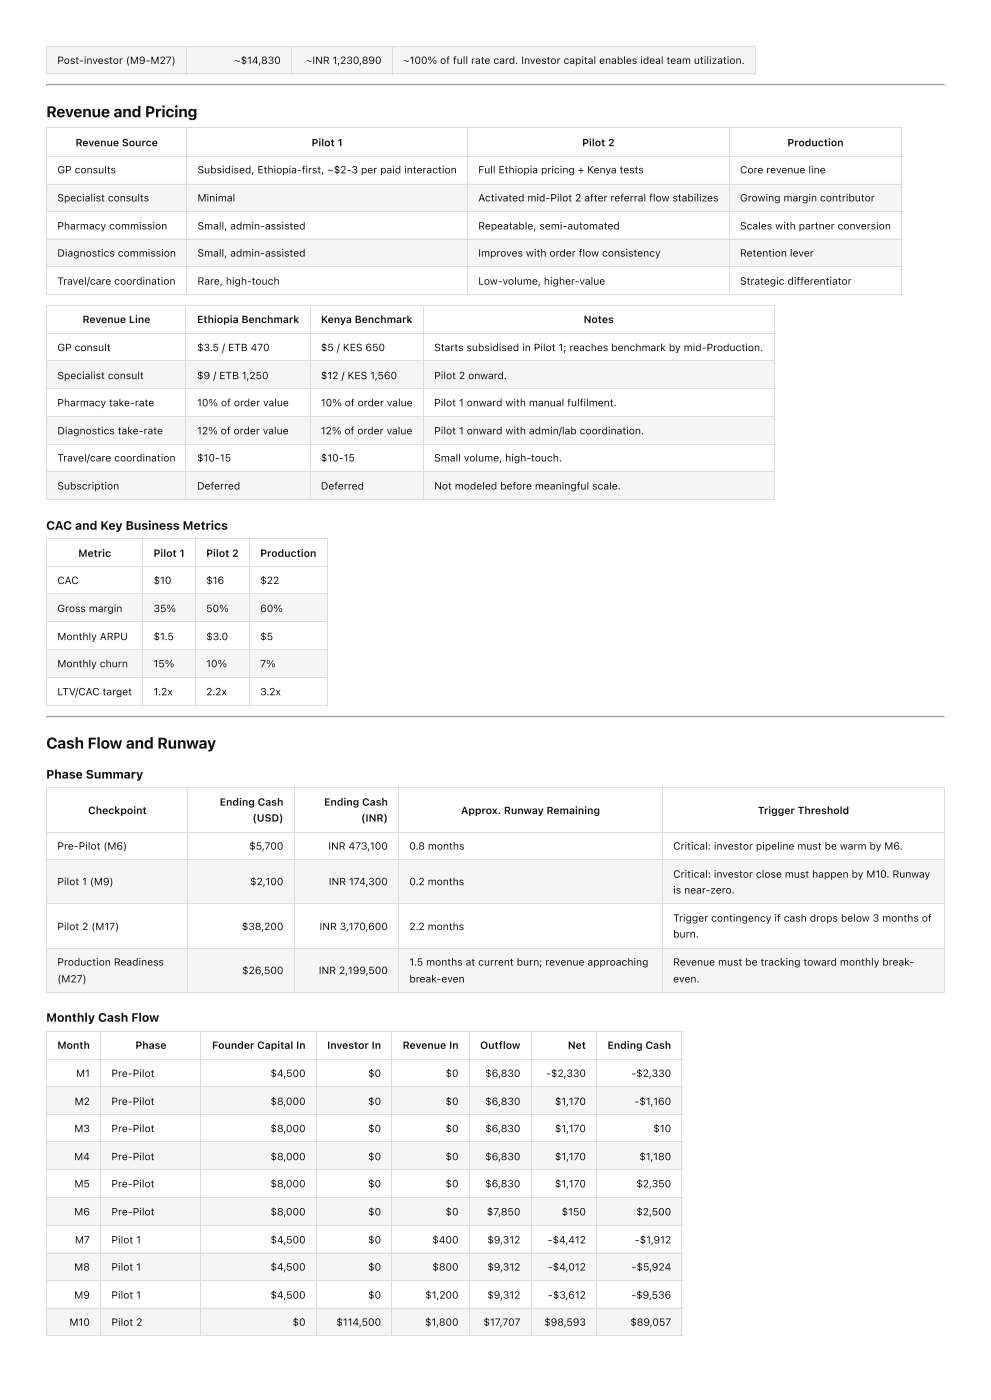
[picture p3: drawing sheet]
<svg xmlns="http://www.w3.org/2000/svg" width="210mm" height="297mm" viewBox="0 0 210 297" stroke-linecap="round" stroke-linejoin="round" font-family="sans-serif">
<defs><g id="words">
<g font-size="3.3" fill="#111">
<text x="9.8" y="24.9">Revenue and Pricing</text>
<text x="9.8" y="158.8">Cash Flow and Runway</text>
</g>
<g font-size="2.6" fill="#111">
<text x="9.8" y="112.4">CAC and Key Business Metrics</text>
<text x="9.8" y="165.2">Phase Summary</text>
<text x="9.8" y="216.8">Monthly Cash Flow</text>
</g>
<g font-size="2.2" fill="#111">
<text x="12.2" y="13.6">Post-investor (M9-M27)</text>
<text x="49.7" y="13.6">~$14,830</text>
<text x="64.9" y="13.6">~INR 1,230,890</text>
<text x="85.5" y="13.6">~100% of full rate card. Investor capital enables ideal team utilization.</text>
<text x="16" y="31">Revenue Source</text>
<text x="66.1" y="31">Pilot 1</text>
<text x="123.5" y="31">Pilot 2</text>
<text x="167" y="31">Production</text>
<text x="12.2" y="36.8">GP consults</text>
<text x="41.9" y="36.8">Subsidised, Ethiopia-first, ~$2-3 per paid interaction</text>
<text x="101.5" y="36.8">Full Ethiopia pricing + Kenya tests</text>
<text x="157" y="36.8">Core revenue line</text>
<text x="12.2" y="42.7">Specialist consults</text>
<text x="41.9" y="42.7">Minimal</text>
<text x="101.5" y="42.7">Activated mid-Pilot 2 after referral flow stabilizes</text>
<text x="157" y="42.7">Growing margin contributor</text>
<text x="12.2" y="48.7">Pharmacy commission</text>
<text x="41.9" y="48.7">Small, admin-assisted</text>
<text x="101.5" y="48.7">Repeatable, semi-automated</text>
<text x="157" y="48.7">Scales with partner conversion</text>
<text x="12.2" y="54.4">Diagnostics commission</text>
<text x="41.9" y="54.4">Small, admin-assisted</text>
<text x="101.5" y="54.4">Improves with order flow consistency</text>
<text x="157" y="54.4">Retention lever</text>
<text x="12.2" y="60.4">Travel/care coordination</text>
<text x="41.9" y="60.4">Rare, high-touch</text>
<text x="101.5" y="60.4">Low-volume, higher-value</text>
<text x="157" y="60.4">Strategic differentiator</text>
<text x="17.5" y="68.5">Revenue Line</text>
<text x="41.8" y="68.5">Ethiopia Benchmark</text>
<text x="68.1" y="68.5">Kenya Benchmark</text>
<text x="123.8" y="68.5">Notes</text>
<text x="12.2" y="74.5">GP consult</text>
<text x="41.8" y="74.5">$3.5 / ETB 470</text>
<text x="68.1" y="74.5">$5 / KES 650</text>
<text x="92.1" y="74.5">Starts subsidised in Pilot 1; reaches benchmark by mid-Production.</text>
<text x="12.2" y="80.4">Specialist consult</text>
<text x="41.8" y="80.4">$9 / ETB 1,250</text>
<text x="68.1" y="80.4">$12 / KES 1,560</text>
<text x="92.1" y="80.4">Pilot 2 onward.</text>
<text x="12.2" y="86.2">Pharmacy take-rate</text>
<text x="41.8" y="86.2">10% of order value</text>
<text x="68.1" y="86.2">10% of order value</text>
<text x="92.1" y="86.2">Pilot 1 onward with manual fulfilment.</text>
<text x="12.2" y="92.1">Diagnostics take-rate</text>
<text x="41.8" y="92.1">12% of order value</text>
<text x="68.1" y="92.1">12% of order value</text>
<text x="92.1" y="92.1">Pilot 1 onward with admin/lab coordination.</text>
<text x="12.2" y="97.9">Travel/care coordination</text>
<text x="41.8" y="97.9">$10-15</text>
<text x="68.1" y="97.9">$10-15</text>
<text x="92.1" y="97.9">Small volume, high-touch.</text>
<text x="12.2" y="103.8">Subscription</text>
<text x="41.8" y="103.8">Deferred</text>
<text x="68.1" y="103.8">Deferred</text>
<text x="92.1" y="103.8">Not modeled before meaningful scale.</text>
<text x="16.6" y="118.1">Metric</text>
<text x="32.6" y="118.1">Pilot 1</text>
<text x="43.7" y="118.1">Pilot 2</text>
<text x="55.2" y="118.1">Production</text>
<text x="12.2" y="123.9">CAC</text>
<text x="32.6" y="123.9">$10</text>
<text x="43.7" y="123.9">$16</text>
<text x="55.2" y="123.9">$22</text>
<text x="12.2" y="129.8">Gross margin</text>
<text x="32.6" y="129.8">35%</text>
<text x="43.7" y="129.8">50%</text>
<text x="55.2" y="129.8">60%</text>
<text x="12.2" y="135.8">Monthly ARPU</text>
<text x="32.6" y="135.8">$1.5</text>
<text x="43.7" y="135.8">$3.0</text>
<text x="55.2" y="135.8">$5</text>
<text x="12.2" y="141.6">Monthly churn</text>
<text x="32.6" y="141.6">15%</text>
<text x="43.7" y="141.6">10%</text>
<text x="55.2" y="141.6">7%</text>
<text x="12.2" y="147.5">LTV/CAC target</text>
<text x="32.6" y="147.5">1.2x</text>
<text x="43.7" y="147.5">2.2x</text>
<text x="55.2" y="147.5">3.2x</text>
<text x="18.7" y="172.7">Checkpoint</text>
<text x="46.6" y="170.9">Ending Cash</text>
<text x="68.8" y="170.9">Ending Cash</text>
<text x="97.8" y="172.7">Approx. Runway Remaining</text>
<text x="160.8" y="172.7">Trigger Threshold</text>
<text x="53.6" y="174.3">(USD)</text>
<text x="76.6" y="174.3">(INR)</text>
<text x="12.2" y="180.2">Pre-Pilot (M6)</text>
<text x="52.9" y="180.2">$5,700</text>
<text x="69.6" y="180.2">INR 473,100</text>
<text x="86.8" y="180.2">0.8 months</text>
<text x="142.8" y="180.2">Critical: investor pipeline must be warm by M6.</text>
<text x="12.2" y="187.8">Pilot 1 (M9)</text>
<text x="53" y="187.8">$2,100</text>
<text x="69.7" y="187.8">INR 174,300</text>
<text x="86.8" y="187.8">0.2 months</text>
<text x="142.8" y="186.2">Critical: investor close must happen by M10. Runway</text>
<text x="142.8" y="189.6">is near-zero.</text>
<text x="12.2" y="197.3">Pilot 2 (M17)</text>
<text x="51.3" y="197.3">$38,200</text>
<text x="67.8" y="197.3">INR 3,170,600</text>
<text x="86.8" y="197.3">2.2 months</text>
<text x="142.8" y="195.5">Trigger contingency if cash drops below 3 months of</text>
<text x="142.8" y="198.9">burn.</text>
<text x="12.2" y="204.9">Production Readiness</text>
<text x="12.2" y="208.4">(M27)</text>
<text x="51.3" y="206.6">$26,500</text>
<text x="67.6" y="206.6">INR 2,199,500</text>
<text x="86.8" y="204.9">1.5 months at current burn; revenue approaching</text>
<text x="86.8" y="208.4">break-even</text>
<text x="142.8" y="204.9">Revenue must be tracking toward monthly break-</text>
<text x="142.8" y="208.4">even.</text>
<text x="12.2" y="222.5">Month</text>
<text x="28.7" y="222.5">Phase</text>
<text x="45" y="222.5">Founder Capital In</text>
<text x="69.4" y="222.5">Investor In</text>
<text x="85.4" y="222.5">Revenue In</text>
<text x="101.8" y="222.5">Outflow</text>
<text x="120.5" y="222.5">Net</text>
<text x="128.9" y="222.5">Ending Cash</text>
<text x="16.1" y="228.5">M1</text>
<text x="23.6" y="228.5">Pre-Pilot</text>
<text x="57.4" y="228.5">$4,500</text>
<text x="78.1" y="228.5">$0</text>
<text x="94.5" y="228.5">$0</text>
<text x="102.9" y="228.5">$6,830</text>
<text x="115.8" y="228.5">-$2,330</text>
<text x="133.9" y="228.5">-$2,330</text>
<text x="15.8" y="234.4">M2</text>
<text x="23.6" y="234.4">Pre-Pilot</text>
<text x="57.4" y="234.4">$8,000</text>
<text x="78.1" y="234.4">$0</text>
<text x="94.5" y="234.4">$0</text>
<text x="102.9" y="234.4">$6,830</text>
<text x="117.7" y="234.4">$1,170</text>
<text x="134.6" y="234.4">-$1,160</text>
<text x="15.8" y="240.2">M3</text>
<text x="23.6" y="240.2">Pre-Pilot</text>
<text x="57.4" y="240.2">$8,000</text>
<text x="78.1" y="240.2">$0</text>
<text x="94.5" y="240.2">$0</text>
<text x="102.9" y="240.2">$6,830</text>
<text x="117.7" y="240.2">$1,170</text>
<text x="138.6" y="240.2">$10</text>
<text x="15.7" y="246.1">M4</text>
<text x="15.8" y="251.9">M5</text>
<text x="23.6" y="246.1">Pre-Pilot</text>
<text x="23.6" y="251.9">Pre-Pilot</text>
<text x="57.4" y="246.1">$8,000</text>
<text x="57.4" y="251.9">$8,000</text>
<text x="78.1" y="246.1">$0</text>
<text x="78.1" y="251.9">$0</text>
<text x="94.5" y="246.1">$0</text>
<text x="94.5" y="251.9">$0</text>
<text x="102.9" y="246.1">$6,830</text>
<text x="102.9" y="251.9">$6,830</text>
<text x="117.7" y="246.1">$1,170</text>
<text x="117.7" y="251.9">$1,170</text>
<text x="135" y="251.9">$2,350</text>
<text x="135.6" y="246.1">$1,180</text>
<text x="15.7" y="257.8">M6</text>
<text x="23.6" y="257.8">Pre-Pilot</text>
<text x="57.4" y="257.8">$8,000</text>
<text x="78.1" y="257.8">$0</text>
<text x="94.5" y="257.8">$0</text>
<text x="103.3" y="257.8">$7,850</text>
<text x="119.1" y="257.8">$150</text>
<text x="135" y="257.8">$2,500</text>
<text x="15.9" y="263.8">M7</text>
<text x="23.6" y="263.8">Pilot 1</text>
<text x="57.4" y="263.8">$4,500</text>
<text x="78.1" y="263.8">$0</text>
<text x="91.7" y="263.8">$400</text>
<text x="103.4" y="263.8">$9,312</text>
<text x="116.2" y="263.8">-$4,412</text>
<text x="134.7" y="263.8">-$1,912</text>
<text x="15.7" y="269.5">M8</text>
<text x="23.6" y="269.5">Pilot 1</text>
<text x="57.4" y="269.5">$4,500</text>
<text x="78.1" y="269.5">$0</text>
<text x="91.7" y="269.5">$800</text>
<text x="103.4" y="269.5">$9,312</text>
<text x="116.2" y="269.5">-$4,012</text>
<text x="134" y="269.5">-$5,924</text>
<text x="15.7" y="275.5">M9</text>
<text x="23.6" y="275.5">Pilot 1</text>
<text x="57.4" y="275.5">$4,500</text>
<text x="78.1" y="275.5">$0</text>
<text x="90.2" y="275.5">$1,200</text>
<text x="103.4" y="275.5">$9,312</text>
<text x="116.2" y="275.5">-$3,612</text>
<text x="133.9" y="275.5">-$9,536</text>
<text x="14.7" y="281.3">M10</text>
<text x="23.6" y="281.3">Pilot 2</text>
<text x="62.1" y="281.3">$0</text>
<text x="71.3" y="281.3">$114,500</text>
<text x="90.2" y="281.3">$1,800</text>
<text x="102.6" y="281.3">$17,707</text>
<text x="115.4" y="281.3">$98,593</text>
<text x="133.7" y="281.3">$89,057</text>
</g>
</g></defs>
<g fill="#f5f5f5">
<path d="M10 9.8h29.6v5.9h-29.6z"/>
<path d="M39.6 9.8h22.2v5.9h-22.2z"/>
<path d="M61.8 9.8h21.4v5.9h-21.4z"/>
<path d="M83.2 9.8h77v5.9h-77z"/>
</g>
<path d="M9.8 9.9h150.6M9.8 15.6h150.6M9.9 9.8v5.9M39.7 9.8v5.9M61.9 9.8v5.9M83.3 9.8v5.9M160.3 9.8v5.9" fill="none" stroke="#dcdcdc" stroke-width=".21"/>
<path d="M9.8 18h190.5" fill="none" stroke="#9a9a9a" stroke-width=".21"/>
<path d="M9.8 18.2h190.5" fill="none" stroke="#eee" stroke-width=".21"/>
<path d="M200.3 17.9v.4z" fill="#eee"/>
<path d="M9.8 17.9h.2l-.2 .4z" fill="#9a9a9a"/>
<g fill="#fff">
<path d="M10 27.3h29.6v5.7h-29.6z"/>
<path d="M39.6 27.3h59.5v5.7h-59.5z"/>
<path d="M99.1 27.3h55.5v5.7h-55.5z"/>
<path d="M154.6 27.3h36.8v5.7h-36.8z"/>
<path d="M10 33h29.6v6h-29.6z"/>
<path d="M39.6 33h59.5v6h-59.5z"/>
<path d="M99.1 33h55.5v6h-55.5z"/>
<path d="M154.6 33h36.8v6h-36.8z"/>
</g>
<g fill="#f5f5f5">
<path d="M10 39h29.6v5.9h-29.6z"/>
<path d="M39.6 39h59.5v5.9h-59.5z"/>
<path d="M99.1 39h55.5v5.9h-55.5z"/>
<path d="M154.6 39h36.8v5.9h-36.8z"/>
</g>
<g fill="#fff">
<path d="M10 44.9h29.6v5.8h-29.6z"/>
<path d="M39.6 44.9h59.5v5.8h-59.5z"/>
<path d="M99.1 44.9h55.5v5.8h-55.5z"/>
<path d="M154.6 44.9h36.8v5.8h-36.8z"/>
</g>
<g fill="#f5f5f5">
<path d="M10 50.7h29.6v5.9h-29.6z"/>
<path d="M39.6 50.7h59.5v5.9h-59.5z"/>
<path d="M99.1 50.7h55.5v5.9h-55.5z"/>
<path d="M154.6 50.7h36.8v5.9h-36.8z"/>
</g>
<g fill="#fff">
<path d="M10 56.6h29.6v5.8h-29.6z"/>
<path d="M39.6 56.6h59.5v5.8h-59.5z"/>
<path d="M99.1 56.6h55.5v5.8h-55.5z"/>
<path d="M154.6 56.6h36.8v5.8h-36.8z"/>
</g>
<path d="M9.8 27.2h181.6M9.8 33.1h181.6M9.8 39.1h181.6M9.9 27.1v35.5M39.7 27.1v35.5M99.2 27.1v35.5M154.7 27.1v35.5M191.3 27.1v35.5M9.8 44.8h181.6M9.8 50.8h181.6M9.8 56.5h181.6M9.8 62.5h181.6" fill="none" stroke="#dcdcdc" stroke-width=".21"/>
<g fill="#fff">
<path d="M10 64.8h29.6v5.9h-29.6z"/>
<path d="M39.6 64.8h26.1v5.9h-26.1z"/>
<path d="M65.7 64.8h24.1v5.9h-24.1z"/>
<path d="M89.8 64.8h74.4v5.9h-74.4z"/>
<path d="M10 70.7h29.6v6h-29.6z"/>
<path d="M39.6 70.7h26.1v6h-26.1z"/>
<path d="M65.7 70.7h24.1v6h-24.1z"/>
<path d="M89.8 70.7h74.4v6h-74.4z"/>
</g>
<g fill="#f5f5f5">
<path d="M10 76.7h29.6v5.7h-29.6z"/>
<path d="M39.6 76.7h26.1v5.7h-26.1z"/>
<path d="M65.7 76.7h24.1v5.7h-24.1z"/>
<path d="M89.8 76.7h74.4v5.7h-74.4z"/>
</g>
<g fill="#fff">
<path d="M10 82.4h29.6v6h-29.6z"/>
<path d="M39.6 82.4h26.1v6h-26.1z"/>
<path d="M65.7 82.4h24.1v6h-24.1z"/>
<path d="M89.8 82.4h74.4v6h-74.4z"/>
</g>
<g fill="#f5f5f5">
<path d="M10 88.4h29.6v5.7h-29.6z"/>
<path d="M39.6 88.4h26.1v5.7h-26.1z"/>
<path d="M65.7 88.4h24.1v5.7h-24.1z"/>
<path d="M89.8 88.4h74.4v5.7h-74.4z"/>
</g>
<g fill="#fff">
<path d="M10 94.1h29.6v6h-29.6z"/>
<path d="M39.6 94.1h26.1v6h-26.1z"/>
<path d="M65.7 94.1h24.1v6h-24.1z"/>
<path d="M89.8 94.1h74.4v6h-74.4z"/>
</g>
<g fill="#f5f5f5">
<path d="M10 100.1h29.6v5.9h-29.6z"/>
<path d="M39.6 100.1h26.1v5.9h-26.1z"/>
<path d="M65.7 100.1h24.1v5.9h-24.1z"/>
<path d="M89.8 100.1h74.4v5.9h-74.4z"/>
</g>
<g fill="none" stroke="#dcdcdc" stroke-width=".21">
<path d="M9.8 64.9h154.6M9.8 70.8h154.6M9.8 76.6h154.6M9.9 64.8v41.2M39.5 64.8v41.2M65.8 64.8v41.2M89.9 64.8v41.2M164.3 64.8v41.2M9.8 82.5h154.6M9.8 88.3h154.6M9.8 94.2h154.6M9.8 100h154.6"/>
<path d="M9.8 105.9h154.6"/>
</g>
<g fill="#fff">
<path d="M10 114.4h20.2v5.7h-20.2z"/>
<path d="M30.2 114.4h11.3v5.7h-11.3z"/>
<path d="M41.5 114.4h11.4v5.7h-11.4z"/>
<path d="M52.9 114.4h16.4v5.7h-16.4z"/>
<path d="M10 120.1h20.2v6h-20.2z"/>
<path d="M30.2 120.1h11.3v6h-11.3z"/>
<path d="M41.5 120.1h11.4v6h-11.4z"/>
<path d="M52.9 120.1h16.4v6h-16.4z"/>
</g>
<g fill="#f5f5f5">
<path d="M10 126.1h20.2v5.9h-20.2z"/>
<path d="M30.2 126.1h11.3v5.9h-11.3z"/>
<path d="M41.5 126.1h11.4v5.9h-11.4z"/>
<path d="M52.9 126.1h16.4v5.9h-16.4z"/>
</g>
<g fill="#fff">
<path d="M10 132h20.2v5.8h-20.2z"/>
<path d="M30.2 132h11.3v5.8h-11.3z"/>
<path d="M41.5 132h11.4v5.8h-11.4z"/>
<path d="M52.9 132h16.4v5.8h-16.4z"/>
</g>
<g fill="#f5f5f5">
<path d="M10 137.8h20.2v5.9h-20.2z"/>
<path d="M30.2 137.8h11.3v5.9h-11.3z"/>
<path d="M41.5 137.8h11.4v5.9h-11.4z"/>
<path d="M52.9 137.8h16.4v5.9h-16.4z"/>
</g>
<g fill="#fff">
<path d="M10 143.7h20.2v5.8h-20.2z"/>
<path d="M30.2 143.7h11.3v5.8h-11.3z"/>
<path d="M41.5 143.7h11.4v5.8h-11.4z"/>
<path d="M52.9 143.7h16.4v5.8h-16.4z"/>
</g>
<path d="M9.8 114.3h59.7M9.9 114.2v35.5M30.3 114.2v35.5M41.4 114.2v35.5M52.9 114.2v35.5M69.4 114.2v35.5M9.8 120.2h59.7M9.8 126h59.7M9.8 131.9h59.7M9.8 137.9h59.7M9.8 143.6h59.7M9.8 149.6h59.7" fill="none" stroke="#dcdcdc" stroke-width=".21"/>
<path d="M9.8 152h190.5" fill="none" stroke="#9a9a9a" stroke-width=".21"/>
<path d="M9.8 152.2h190.5" fill="none" stroke="#eee" stroke-width=".21"/>
<path d="M200.3 151.9v.4z" fill="#eee"/>
<path d="M9.8 151.9h.2l-.2 .4z" fill="#9a9a9a"/>
<g fill="#fff">
<path d="M10 167.2h30v9.3h-30z"/>
<path d="M40 167.2h22.4v9.3h-22.4z"/>
<path d="M62.4 167.2h22.2v9.3h-22.2z"/>
<path d="M84.6 167.2h56v9.3h-56z"/>
<path d="M140.6 167.2h59.7v9.3h-59.7z"/>
<path d="M10 176.5h30v5.9h-30z"/>
<path d="M40 176.5h22.4v5.9h-22.4z"/>
<path d="M62.4 176.5h22.2v5.9h-22.2z"/>
<path d="M84.6 176.5h56v5.9h-56z"/>
<path d="M140.6 176.5h59.7v5.9h-59.7z"/>
</g>
<g fill="#f5f5f5">
<path d="M10 182.4h30v9.4h-30z"/>
<path d="M40 182.4h22.4v9.4h-22.4z"/>
<path d="M62.4 182.4h22.2v9.4h-22.2z"/>
<path d="M84.6 182.4h56v9.4h-56z"/>
<path d="M140.6 182.4h59.7v9.4h-59.7z"/>
</g>
<g fill="#fff">
<path d="M10 191.8h30v9.3h-30z"/>
<path d="M40 191.8h22.4v9.3h-22.4z"/>
<path d="M62.4 191.8h22.2v9.3h-22.2z"/>
<path d="M84.6 191.8h56v9.3h-56z"/>
<path d="M140.6 191.8h59.7v9.3h-59.7z"/>
</g>
<g fill="#f5f5f5">
<path d="M10 201.1h30v9.3h-30z"/>
<path d="M40 201.1h22.4v9.3h-22.4z"/>
<path d="M62.4 201.1h22.2v9.3h-22.2z"/>
<path d="M84.6 201.1h56v9.3h-56z"/>
<path d="M140.6 201.1h59.7v9.3h-59.7z"/>
</g>
<path d="M9.8 167.1h190.5M9.8 176.6h190.5M9.9 167v43.6M39.9 167v43.6M62.5 167v43.6M84.5 167v43.6M140.5 167v43.6M200.3 167v43.6M9.8 182.3h190.5M9.8 191.7h190.5M9.8 201.2h190.5M9.8 210.5h190.5" fill="none" stroke="#dcdcdc" stroke-width=".21"/>
<g fill="#fff">
<path d="M10 218.7h11.3v6h-11.3z"/>
<path d="M21.3 218.7h21.4v6h-21.4z"/>
<path d="M42.7 218.7h24.4v6h-24.4z"/>
<path d="M67.1 218.7h16.1v6h-16.1z"/>
<path d="M83.2 218.7h16.3v6h-16.3z"/>
<path d="M99.5 218.7h13.3v6h-13.3z"/>
<path d="M112.8 218.7h13.9v6h-13.9z"/>
<path d="M126.7 218.7h18v6h-18z"/>
<path d="M10 224.7h11.3v6h-11.3z"/>
<path d="M21.3 224.7h21.4v6h-21.4z"/>
<path d="M42.7 224.7h24.4v6h-24.4z"/>
<path d="M67.1 224.7h16.1v6h-16.1z"/>
<path d="M83.2 224.7h16.3v6h-16.3z"/>
<path d="M99.5 224.7h13.3v6h-13.3z"/>
<path d="M112.8 224.7h13.9v6h-13.9z"/>
<path d="M126.7 224.7h18v6h-18z"/>
</g>
<g fill="#f5f5f5">
<path d="M10 230.7h11.3v5.7h-11.3z"/>
<path d="M21.3 230.7h21.4v5.7h-21.4z"/>
<path d="M42.7 230.7h24.4v5.7h-24.4z"/>
<path d="M67.1 230.7h16.1v5.7h-16.1z"/>
<path d="M83.2 230.7h16.3v5.7h-16.3z"/>
<path d="M99.5 230.7h13.3v5.7h-13.3z"/>
<path d="M112.8 230.7h13.9v5.7h-13.9z"/>
<path d="M126.7 230.7h18v5.7h-18z"/>
</g>
<g fill="#fff">
<path d="M10 236.4h11.3v6h-11.3z"/>
<path d="M21.3 236.4h21.4v6h-21.4z"/>
<path d="M42.7 236.4h24.4v6h-24.4z"/>
<path d="M67.1 236.4h16.1v6h-16.1z"/>
<path d="M83.2 236.4h16.3v6h-16.3z"/>
<path d="M99.5 236.4h13.3v6h-13.3z"/>
<path d="M112.8 236.4h13.9v6h-13.9z"/>
<path d="M126.7 236.4h18v6h-18z"/>
</g>
<g fill="#f5f5f5">
<path d="M10 242.4h11.3v5.7h-11.3z"/>
<path d="M21.3 242.4h21.4v5.7h-21.4z"/>
<path d="M42.7 242.4h24.4v5.7h-24.4z"/>
<path d="M67.1 242.4h16.1v5.7h-16.1z"/>
<path d="M83.2 242.4h16.3v5.7h-16.3z"/>
<path d="M99.5 242.4h13.3v5.7h-13.3z"/>
<path d="M112.8 242.4h13.9v5.7h-13.9z"/>
<path d="M126.7 242.4h18v5.7h-18z"/>
</g>
<g fill="#fff">
<path d="M10 248.1h11.3v6h-11.3z"/>
<path d="M21.3 248.1h21.4v6h-21.4z"/>
<path d="M42.7 248.1h24.4v6h-24.4z"/>
<path d="M67.1 248.1h16.1v6h-16.1z"/>
<path d="M83.2 248.1h16.3v6h-16.3z"/>
<path d="M99.5 248.1h13.3v6h-13.3z"/>
<path d="M112.8 248.1h13.9v6h-13.9z"/>
<path d="M126.7 248.1h18v6h-18z"/>
</g>
<g fill="#f5f5f5">
<path d="M10 254.1h11.3v5.9h-11.3z"/>
<path d="M21.3 254.1h21.4v5.9h-21.4z"/>
<path d="M42.7 254.1h24.4v5.9h-24.4z"/>
<path d="M67.1 254.1h16.1v5.9h-16.1z"/>
<path d="M83.2 254.1h16.3v5.9h-16.3z"/>
<path d="M99.5 254.1h13.3v5.9h-13.3z"/>
<path d="M112.8 254.1h13.9v5.9h-13.9z"/>
<path d="M126.7 254.1h18v5.9h-18z"/>
</g>
<g fill="#fff">
<path d="M10 260h11.3v5.8h-11.3z"/>
<path d="M21.3 260h21.4v5.8h-21.4z"/>
<path d="M42.7 260h24.4v5.8h-24.4z"/>
<path d="M67.1 260h16.1v5.8h-16.1z"/>
<path d="M83.2 260h16.3v5.8h-16.3z"/>
<path d="M99.5 260h13.3v5.8h-13.3z"/>
<path d="M112.8 260h13.9v5.8h-13.9z"/>
<path d="M126.7 260h18v5.8h-18z"/>
</g>
<g fill="#f5f5f5">
<path d="M10 265.8h11.3v5.9h-11.3z"/>
<path d="M21.3 265.8h21.4v5.9h-21.4z"/>
<path d="M42.7 265.8h24.4v5.9h-24.4z"/>
<path d="M67.1 265.8h16.1v5.9h-16.1z"/>
<path d="M83.2 265.8h16.3v5.9h-16.3z"/>
<path d="M99.5 265.8h13.3v5.9h-13.3z"/>
<path d="M112.8 265.8h13.9v5.9h-13.9z"/>
<path d="M126.7 265.8h18v5.9h-18z"/>
</g>
<g fill="#fff">
<path d="M10 271.7h11.3v5.8h-11.3z"/>
<path d="M21.3 271.7h21.4v5.8h-21.4z"/>
<path d="M42.7 271.7h24.4v5.8h-24.4z"/>
<path d="M67.1 271.7h16.1v5.8h-16.1z"/>
<path d="M83.2 271.7h16.3v5.8h-16.3z"/>
<path d="M99.5 271.7h13.3v5.8h-13.3z"/>
<path d="M112.8 271.7h13.9v5.8h-13.9z"/>
<path d="M126.7 271.7h18v5.8h-18z"/>
</g>
<g fill="#f5f5f5">
<path d="M10 277.5h11.3v5.9h-11.3z"/>
<path d="M21.3 277.5h21.4v5.9h-21.4z"/>
<path d="M42.7 277.5h24.4v5.9h-24.4z"/>
<path d="M67.1 277.5h16.1v5.9h-16.1z"/>
<path d="M83.2 277.5h16.3v5.9h-16.3z"/>
<path d="M99.5 277.5h13.3v5.9h-13.3z"/>
<path d="M112.8 277.5h13.9v5.9h-13.9z"/>
<path d="M126.7 277.5h18v5.9h-18z"/>
</g>
<g fill="none" stroke="#dcdcdc" stroke-width=".21">
<path d="M9.8 218.8h134.9M9.9 218.7v64.7M21.4 218.7v64.7M42.6 218.7v64.7M67 218.7v64.7M83.1 218.7v64.7M99.6 218.7v64.7M112.7 218.7v64.7M126.6 218.7v64.7M144.6 218.7v64.7M9.8 224.8h134.9M9.8 230.6h134.9"/>
<path d="M9.8 236.5h134.9M9.8 242.3h134.9M9.8 248.2h134.9M9.8 254h134.9M9.8 259.9h134.9M9.8 265.9h134.9M9.8 271.6h134.9M9.8 277.6h134.9M9.8 283.3h134.9"/>
</g>
<use href="#words"/>
</svg>
